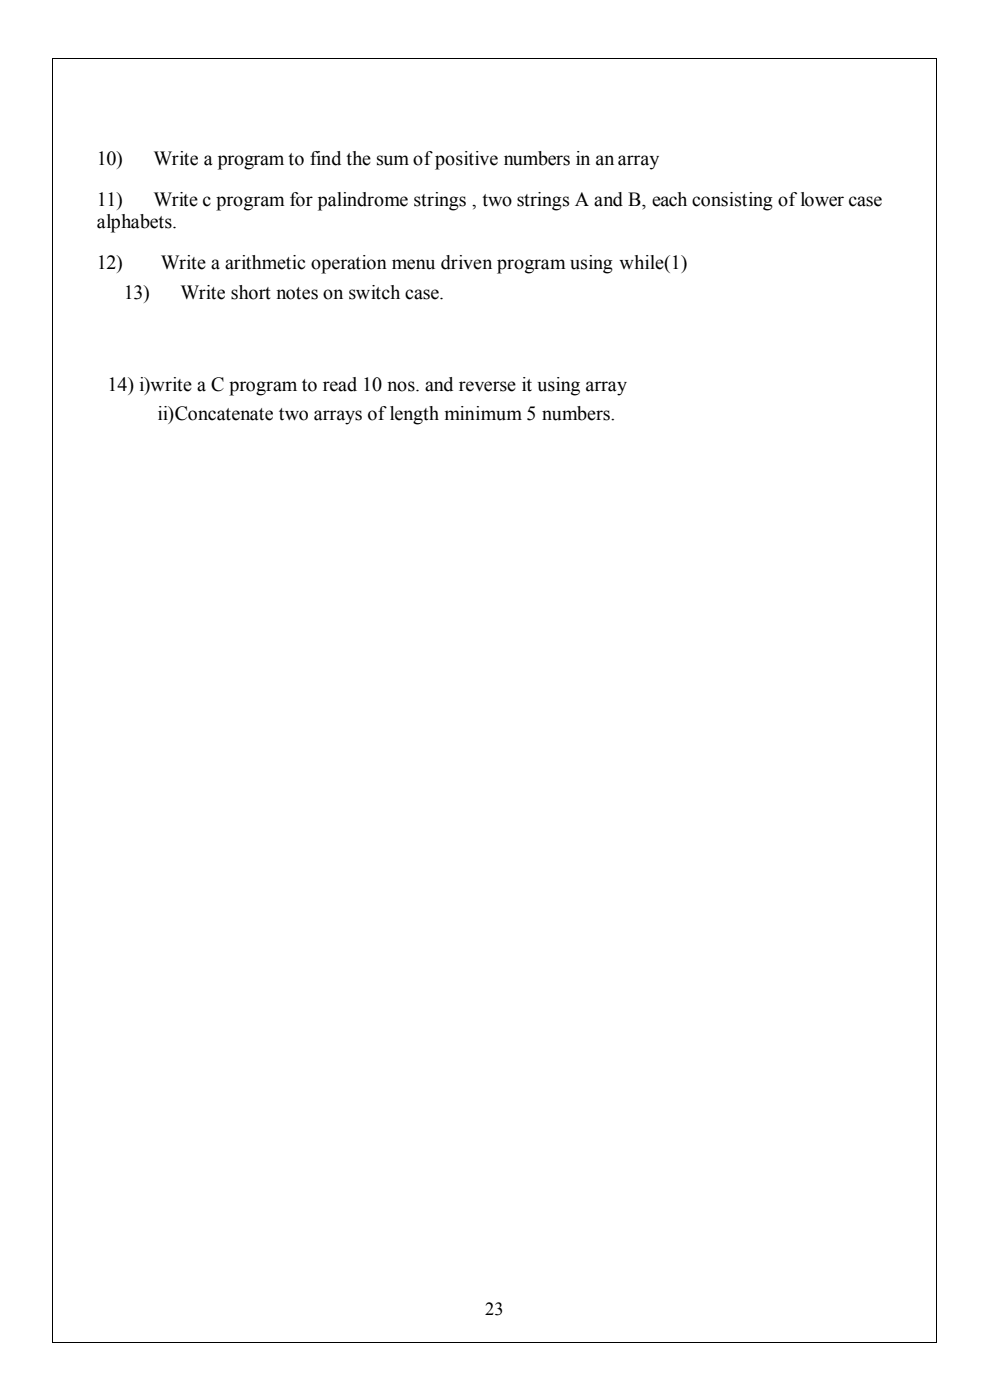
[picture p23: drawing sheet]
<svg xmlns="http://www.w3.org/2000/svg" width="209mm" height="296mm" viewBox="0 0 209 296" stroke-linecap="round" stroke-linejoin="round" font-family="sans-serif">
<defs><g id="words">
<g font-size="4.2">
<text x="20.5" y="34.8">10)</text>
<text x="32.4" y="34.8">Write a program to find the sum of positive numbers in anarray</text>
<text x="20.5" y="43.5">11)</text>
<text x="32.4" y="43.5">Write c program for palindrome strings , two strings A and B, each consisting oflower case</text>
<text x="20.5" y="48.3">alphabets.</text>
<text x="20.5" y="56.8">12)</text>
<text x="34" y="56.8">Write a arithmetic operation menu driven program using while(1)</text>
<text x="26.2" y="63.3">13)</text>
<text x="38.1" y="63.3">Write short notes on switch case.</text>
<text x="22.7" y="82.7">14) i)write a C program to read 10 nos. and reverse it using array</text>
<text x="33.3" y="88.8">ii)Concatenate two arrays of length minimum 5 numbers.</text>
</g>
<text font-size="3.9" x="102.6" y="278">23</text>
</g></defs>
<g fill="#000">
<path d="M11.1 12.2h.2v.2h-.2z" fill-rule="evenodd"/>
<path d="M11.1 12.2h.2v.2h-.2z" fill-rule="evenodd"/>
<path d="M197.8 12.2h.2v.2h-.2z" fill-rule="evenodd"/>
<path d="M197.8 12.2h.2v.2h-.2z" fill-rule="evenodd"/>
<path d="M11.1 283.8h.2v.2h-.2z" fill-rule="evenodd"/>
<path d="M11.1 283.8h.2v.2h-.2z" fill-rule="evenodd"/>
<path d="M197.8 283.8h.2v.2h-.2z" fill-rule="evenodd"/>
<path d="M197.8 283.8h.2v.2h-.2z" fill-rule="evenodd"/>
</g>
<path d="M11.2 12.4v271.4M11.3 12.3h186.5M197.9 12.4v271.4M11.3 283.9h186.5" fill="none" stroke="#000" stroke-width=".21"/>
<use href="#words"/>
</svg>
